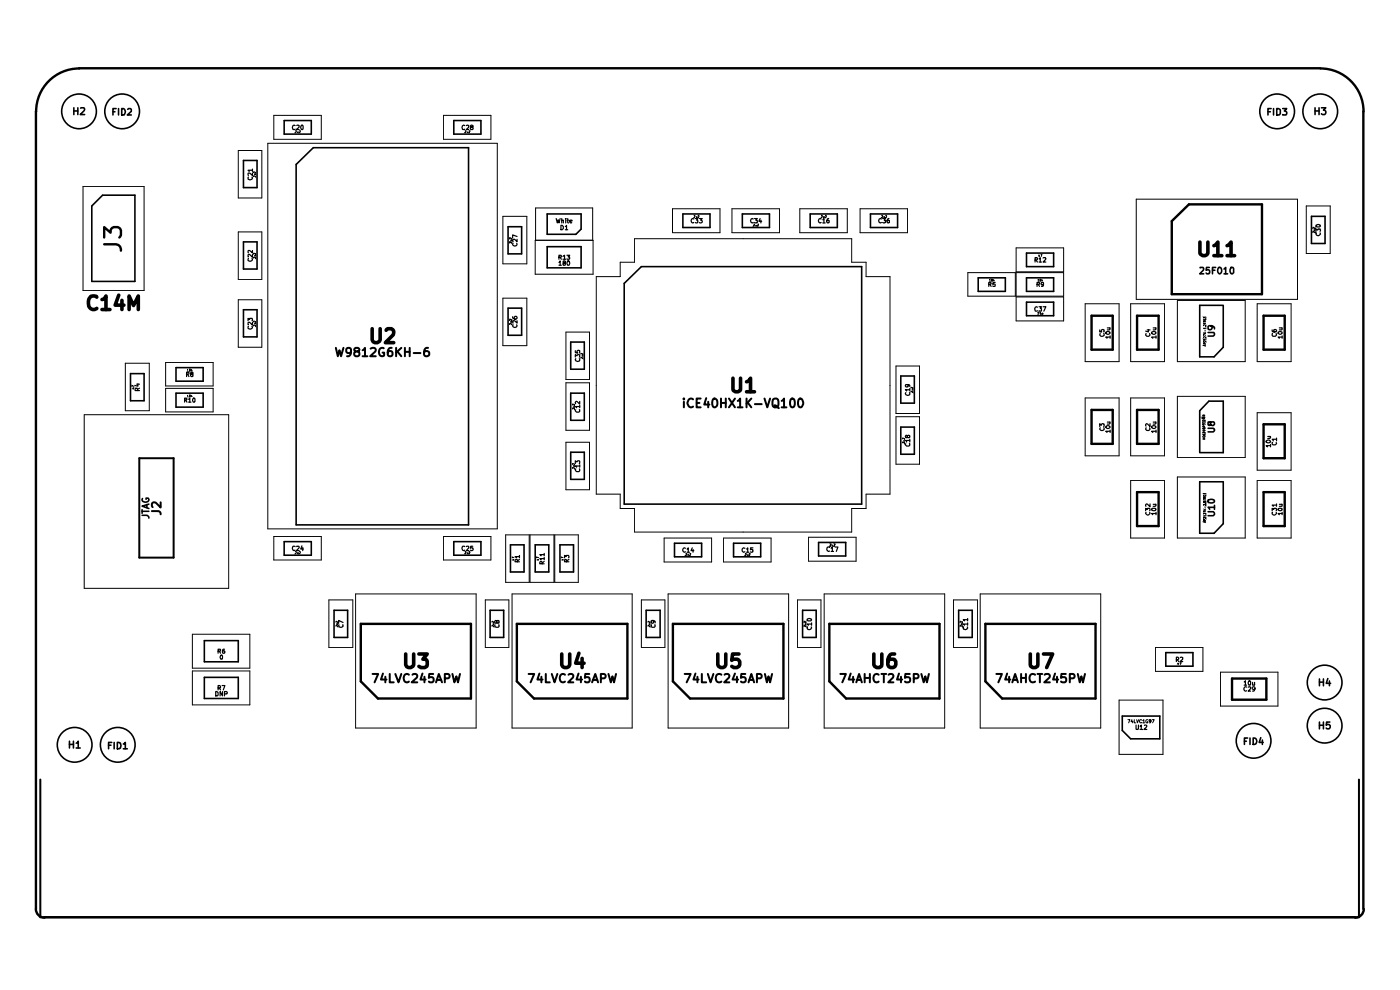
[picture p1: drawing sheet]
<svg xmlns="http://www.w3.org/2000/svg" width="297mm" height="210mm" viewBox="0 0 297 210" stroke-linecap="round" stroke-linejoin="round" font-family="sans-serif">
<g fill="none" stroke="#000" stroke-width=".51">
<path d="M16.8 14.5h263.3M16.8 14.5a9.1 9.1 0 0 0-9.1 9.2M280.1 14.5a9.1 9.1 0 0 1 9.2 9.2M7.6 23.6v169.2M289.2 23.6v169.2M22.1 51.8h2.5a1.14 1.14 0 0 1 1.1 1.4M22.1 50.4v-2.2l1.4 1.2a.97 .97 0 0 1 .6-1.2h.9l.5 .3 .2 .4v1l-.4 .5M248.6 46.9l3.6-3.5h15.5v19h-19.1zM231.6 67h4.5v7.2h-4.5zM241.2 67h4.6v7.2h-4.6zM268.1 67h4.4v7.2h-4.4zM231.6 87h4.5v7.2h-4.5z"/>
<path d="M241.2 87h4.6v7.2h-4.6zM268.1 90h4.4v7.2h-4.4zM241.2 104.4h4.6v7.2h-4.6zM268.1 104.4h4.4v7.2h-4.4zM76.5 132.3h23.4v15.9h-19.7l-3.7-3.7zM109.6 132.3h23.5v15.9h-19.8l-3.7-3.7zM142.7 132.3h23.5v15.9h-19.8l-3.7-3.7zM175.9 132.3h23.4v15.9h-19.8l-3.6-3.7zM209 132.3h23.4v15.9h-19.8l-3.6-3.7zM261.4 143.9h7.2v4.5h-7.2zM7.6 192.8a1.83 1.83 0 0 0 1.8 1.9M9.4 194.6h278"/>
<path d="M289.3 192.8a1.83 1.83 0 0 1-1.8 1.9"/>
</g>
<g fill="none" stroke="#000" stroke-width=".21">
<path d="M17.6 39.5h13v22.1h-13zM50.5 31.9h5v10.1h-5zM53.9 36.9h.3M54.1 36.9l.1 .1h-.3M54.2 37.3v.3l-.2-.3-.3 .1 .1 .2M54.2 36.5v.2l-.2-.2h-.3l.1 .2M56.8 30.4h48.7v81.8h-48.7zM58.1 24.5h10.1v5.1h-10.1zM62.6 27.7h.3l-.3 .5h.3M63.1 27.9v.3h.2v-.3M63.5 27.7h.2l-.2 .5h.2M94.1 24.5h10v5.1h-10z"/>
<path d="M98.6 27.7h.3l-.3 .5h.3M99.1 27.9v.3h.2v-.3M99.4 27.7h.3l-.3 .5h.3M50.5 49.2h5v10.1h-5zM53.9 54.1h.3M54.1 54.1l.1 .2h-.3M54.2 54.6v.2l-.2-.2-.3 .1 .1 .1M54.2 53.7v.3l-.2-.3-.3 .1 .1 .2M106.7 45.9h5.1v10.1h-5.1zM108.2 50.9h.4M108.5 50.9l.1 .2h-.4M108.6 51.3v.3l-.4-.3v.3"/>
<path d="M108.6 50.4v.4l-.4-.4-.1 .1 .1 .2M113.5 51h12.3v7.2h-12.3zM113.6 51v-6.9h12.1v6.9M126.5 58.7h5.1v-3.1h3v-5h46.1v5h3v3.1h5.1v46.1h-5.1v3.1h-3v5h-46.1v-5h-3v-3.1h-5.1zM142.7 44.3h10v5.1h-10zM147.2 45.8h.2l-.2 .4h.2M147.7 45.8v.4l.2-.1M147.9 45.8v.4M148 45.8h.3l-.3 .4h.3M155.3 44.3h10.1v5.1h-10.1zM159.8 47.5h.3l-.3 .5h.3M160.3 47.7v.3h.2v-.3"/>
<path d="M160.7 47.5h.2l-.2 .5h.2M169.7 44.3h10v5.1h-10zM174.2 45.8h.3l-.3 .4h.3M174.7 45.8v.4l.2-.1M174.9 45.8v.4M175.1 45.8h.2l-.2 .4h.2M182.5 44.3h10v5.1h-10zM187 45.8h.2l-.2 .4h.2M187.5 45.8v.4l.2-.1M187.7 45.8v.4M187.8 45.8h.3l-.3 .4h.3M205.3 57.8h10.1v5h-10.1z"/>
<path d="M209.8 59.3l.2-.1v.4M209.8 59.6h.4M210.4 59.2l.2 .2-.1 .2h-.1zM210.8 59.2v.4M210.9 59.5v.1M210.9 59.4l-.1 .2M215.6 52.6h10v5.1h-10zM215.6 57.8h10v5h-10zM220.2 59.3l.1-.1v.4M220.2 59.6h.2M220.4 54l-.1 .3h.3M220.5 54.1v.4"/>
<path d="M220.6 59.2l.3 .1-.1 .3h-.2zM220.8 54h.2l-.1 .5M221 59.2v.4M221.1 59.5l.1 .1M221.2 59.4l-.2 .2M241 42.3h34.3v21.2h-34.3zM277.1 43.7h5.1v10.1h-5.1zM278.7 48.7h.3M278.9 48.7v.2h-.2M279 49.1v.3l-.3-.3-.2 .1 .1 .1M279 48.2v.4l-.3-.4-.2 .1 .1 .2M26.6 77h5.1v10.1h-5.1z"/>
<path d="M35.1 76.9h10.1v5h-10.1zM39.8 78.4v-.1v.5M39.8 78.8h.2M40.2 78.3a.22 .22 0 0 1 .2 .2 .22 .22 0 0 1-.2 .2zM40.6 78.3v.5M40.7 78.5l.1 .3M40.8 78.4l-.2 .2M50.5 63.6h5v10.1h-5zM53.9 68.5h.3M54.1 68.5l.1 .2h-.3M54.2 69v.2l-.2-.2h-.3l.1 .2M54.2 68.1v.3l-.2-.3-.3 .1 .1 .2"/>
<path d="M106.7 63.2h5.1v10.1h-5.1zM108.2 68.2h.4M108.5 68.2l.1 .2h-.4M108.6 68.6v.3l-.3-.3-.2 .1 .1 .2M108.6 67.7v.3l-.4-.3v.3M120.1 70.4h5v10.1h-5zM123.4 75.4h.3v.2h-.3M123.7 75.8v.3l-.3-.3h-.2v.3M123.7 75v.2l-.3-.2h-.2v.2M190.1 77.6h5v10.1h-5zM215.6 63h10v5.1h-10zM220.1 66.3h.2v.4"/>
<path d="M220.1 66.7h.2M220.8 66.3h-.2v.1l.3 .2-.3 .1M221 66.7l.3-.1-.1-.2h-.2v.4M230.2 64.4h7.2v12.3h-7.2zM239.9 64.4h7.2v12.3h-7.2zM249.8 63.8h14.4v12.9h-14.4zM255.3 70.7h.5M255.3 70.5l.4 .2M255.3 68.5v.2M255.3 68.6h.5M255.4 67.6v.3l.4-.1v-.2l-.1 .1M255.6 72.9v-.2h-.2l-.1 .2h.5"/>
<path d="M255.6 68.3v-.3h-.2l-.1 .3h.5M255.7 70v.3M255.7 73.2v.2M255.7 69.3h.1M255.8 73.1l-.5 .2 .5 .2M255.8 72.3v.2l-.2-.2h-.3l.1 .2M255.8 71.9h-.5l.2 .2M255.8 71.4v.3l-.2-.3-.3 .1 .1 .2M255.8 71.2l-.5-.3v.3M255.8 69.6h-.5l.2 .2M255.8 68.9v.2l-.2-.2-.3 .1 .1 .1M255.8 67.3h-.5l.2 .1"/>
<path d="M255.8 67.2v.2M255.8 69.5v.3M255.8 71.8v.3M255.8 70.5l-.2 .2M255.8 68l-.2 .2M266.7 64.4h7.2v12.3h-7.2zM17.9 88h30.6v36.8h-30.6zM28.2 82.3h.3M28.3 82.3v.2l-.3-.1M28.5 82l-.5-.3v.4M35.1 82.4h10.1v5h-10.1zM39.8 83.9v-.1v.4"/>
<path d="M39.8 84.2h.2M40.2 83.8l.2 .1-.1 .3h-.1zM40.6 83.8v.4M40.7 84l.1 .2M40.8 83.9l-.2 .2M120.1 81.2h5v10.1h-5zM120.1 93.8h5v10.1h-5zM121.5 86.2h.4v.2h-.4M121.5 98.8h.4l-.1 .2h-.3M121.9 86.6v.2l-.3-.2h-.1v.2M121.9 85.7v.3l-.3-.3h-.1v.3M121.9 99.2v.2l-.3-.2h-.1v.2"/>
<path d="M121.9 98.3v.3l-.3-.3h-.1v.3M190.1 88.4h5v10.1h-5zM191.6 93.4h.3v.2h-.3M191.9 93.8v.3l-.3-.3h-.1v.2M191.9 92.9v.3l-.3-.3h-.1v.3M193.4 82.6h.3v.2h-.3M193.7 83v.3l-.3-.3h-.1v.3M193.7 82.2v.2l-.3-.2h-.1v.2M230.2 84.4h7.2v12.3h-7.2zM239.9 84.4h7.2v12.3h-7.2zM249.8 84.1h14.4v12.9h-14.4zM255.1 92.1l.2 .2h.3l.1-.1-.3-.1v.2"/>
<path d="M255.1 91.3l.2-.2 .4 .2-.2 .2zM255.1 90.8l.1 .2h.4l.1-.2-.3-.1v.3M255.1 90.1v-.2l.2 .1 .3-.1v.2M255.1 89.7v-.2h.5v.2M255.1 92.9l.6 .4M255.2 92.5v.3h.4v-.3M255.4 90.6v-.3h-.2l-.1 .3h.6M255.4 88.3v-.3h-.2l-.1 .3h.6M255.7 91.7v.2l-.3-.2h-.3l.1 .2M255.7 89v.3l-.3-.3-.3 .1 .1 .2M255.7 88.5h-.6l.4 .1-.4 .2h.6M255.7 92.9l-.6 .4"/>
<path d="M255.7 88l-.3 .2M266.7 87.5h7.2v12.2h-7.2zM58.1 113.8h10.1v5h-10.1zM62.6 117.1h.3l-.3 .4h.3M63.1 117.1v.4l.2-.1M63.3 117.1v.4M63.5 117.1h.2l-.2 .4h.2M94.1 113.8h10v5h-10zM98.6 117.1h.3l-.3 .4h.3M99.1 117.1v.4l.2-.1M99.3 117.1v.4M99.4 117.1h.3l-.3 .4h.3"/>
<path d="M107.3 113.5h5v10h-5zM108.8 118.7h.3M108.9 118.6v.2l-.3-.1M109.1 118.3l-.4-.1v.2M112.4 113.5h5.1v10h-5.1zM114 118.7h.3M114.2 118.6v.2l-.4-.1M114.3 118.3l-.5-.1v.2M117.7 113.5h5v10h-5zM119.3 118.7h.2M119.4 118.6v.2l-.3-.1M119.5 118.3l-.4-.1v.2"/>
<path d="M140.9 114.1h10.1v5.1h-10.1zM145.4 117.4h.3l-.3 .4h.3M145.9 117.5v.3h.2v-.3M146.3 117.4h.2l-.2 .4h.2M153.5 114.1h10.1v5.1h-10.1zM158 117.4h.3l-.3 .4h.3M158.5 117.5v.3h.2v-.3M158.9 117.4h.2l-.2 .4h.2M171.5 114h10.1v5h-10.1zM176.1 115.4h.1l.1 .1-.3 .4h.3M176.5 115.5v.3h.2M176.7 115.5v.4"/>
<path d="M176.9 115.4h.2l.1 .1-.4 .4h.4M239.9 101.9h7.2v12.2h-7.2zM249.8 101.2h14.4v12.9h-14.4zM255.3 106.3v.3h.3v-.3h.2l-.1 .3M255.3 105.9v.2M255.3 108.2h.5M255.3 107.9l.4 .3M255.3 106h.5M255.4 105v.3h.3l.1-.3-.1 .1M255.6 110.4v-.2l-.2-.1-.1 .3h.5M255.6 105.8v-.3h-.2l-.1 .3h.5M255.7 107.4v.3"/>
<path d="M255.7 110.6v.2M255.7 106.7h.1M255.8 110.5l-.5 .2 .5 .2M255.8 109.7v.3l-.3-.3-.2 .1 .1 .1M255.8 109.4h-.5l.2 .1M255.8 108.8v.3l-.2-.3-.3 .1 .1 .2M255.8 108.6l-.5-.2v.3M255.8 107v.2l-.2-.2-.3 .1 .1 .1M255.8 104.7h-.5l.2 .2M255.8 104.6v.3M255.8 109.3v.2M255.8 107.9l-.2 .3"/>
<path d="M255.8 105.5l-.2 .1M266.7 101.9h7.2v12.2h-7.2zM40.8 134.5h12.2v7.2h-12.2zM69.8 127.3h5v10h-5zM71.3 132.3h.4M71.6 132.3l.1 .2h-.4M71.7 132.6v.4l-.4-.4-.1 .3M71.7 131.8v.3l-.4-.3-.1 .2M75.4 126h25.6v28.4h-25.6zM103 127.3h5v10h-5zM104.5 132.3h.3v.2h-.3M104.8 132.6v.4l-.4-.4v.3"/>
<path d="M104.8 131.8v.3l-.4-.3v.2M108.6 126h25.5v28.4h-25.5zM136.1 127.3h5v10h-5zM137.6 132.3h.3v.2h-.3M137.9 132.6v.4l-.4-.4v.3M137.9 131.8v.3l-.4-.3v.2M141.7 126h25.6v28.4h-25.6zM169.2 127.3h5v10h-5zM170.7 132.3h.3v.2h-.3M171 132.6v.4l-.3-.4-.1 .1v.2M171 131.8v.3l-.3-.3-.1 .1v.1M174.8 126h25.6v28.4h-25.6z"/>
<path d="M202.3 127.3h5.1v10h-5.1zM203.8 132.3h.4M204.1 132.3v.2h-.3M204.2 132.6v.4l-.4-.4-.1 .1 .1 .2M204.2 131.8v.3l-.4-.3-.1 .1 .1 .1M207.9 126h25.6v28.4h-25.6zM245.1 137.3h10.1v5.1h-10.1zM40.8 142.3h12.2v7.2h-12.2zM237.4 148.5h9.3v11.5h-9.3zM239.3 152.7h.4l-.3 .6M240.1 152.7l-.2 .4h.5M240.3 152.9v.4"/>
<path d="M240.6 152.7v.6h.4M241.1 152.7l.2 .6 .3-.6M242.1 152.7h-.2l-.2 .2 .2 .4 .2-.1M242.4 152.8l.3-.1v.6M242.4 153.3h.4M243.5 152.7l-.4 .1v.4l.1 .1h.3l-.1-.2M244.2 152.9l-.1 .2h-.3v-.4h.4l-.1 .5-.3 .1M244.4 152.7h.5l-.4 .6M250 140.6l-.2 .2h.3M250.1 140.8v.2M250.2 140.6h.4l-.2 .4M258.9 142.6h12.2v7.2h-12.2z"/>
</g>
<g fill="none" stroke="#000" stroke-width=".34">
<path d="M15.7 23.5h.8M15.7 22.9v1.4M16.5 22.9v1.4M17.1 22.9h.7l.2 .3-1 1.1h1M24 23.7h.4M24.6 23h-.6v1.4M25.1 23v1.4M25.8 23a.76 .76 0 0 1 .8 .5 .76 .76 0 0 1-.3 .9h-.5zM27.1 23.2l.2-.2 .5 .1 .1 .5-.9 .8h.9M51.6 34h2.9v5.8h-2.9zM60.3 25.6h5.7v2.8h-5.7zM62.8 34.9l3.7-3.6h32.9v80h-36.6z"/>
<path d="M96.3 25.6h5.7v2.8h-5.7zM269 23.7h.5M269.7 23h-.7v1.4M270.2 23v1.4M270.9 23h.3l.4 .4v.6l-.2 .4h-.5zM272.1 23h.9l-.5 .5h.2l.3 .3-.1 .5h-.8M279 22.9v1.4M279 23.5h.8M279.8 22.9v1.4M280.3 22.9h1l-.5 .5h.2l.3 .2-.1 .5-.2 .2-.7-.2M19.5 43.7l2.3-2.3h6.8v18.3h-9.1zM51.6 51.3h2.9v5.8h-2.9z"/>
<path d="M107.8 48.1h2.9v5.7h-2.9zM116.1 45.4h7.2v3.2l-1.1 1.1h-6.1zM116.1 52.3h7.2v4.5h-7.2zM144.9 45.4h5.7v2.9h-5.7zM157.5 45.4h5.7v2.9h-5.7zM171.9 45.4h5.7v2.9h-5.7zM184.7 45.4h5.7v2.9h-5.7zM207.5 58.9h5.8v2.9h-5.8zM217.8 53.7h5.7v2.9h-5.7zM217.8 58.9h5.7v2.9h-5.7zM254.6 56.8l.6-.1 .2 .4-.9 1h.9M256.5 56.7h-.6v.6h.6v.7l-.5 .1-.1-.2"/>
<path d="M257.2 57.3h.5M257.9 56.7h-.7v1.4M258.6 56.7a.68 .68 0 0 1 .6 .7 .68 .68 0 0 1-.5 .7 .91 .91 0 0 1-.1-1.4zM259.7 57.1l.3-.4v1.4M259.7 58.1h.7M261.1 56.7h.4l.2 .3v.8l-.2 .3a.78 .78 0 0 1-.6-.6 .78 .78 0 0 1 .2-.8zM278.2 45.9h2.9v5.7h-2.9zM27.7 79.2h2.9v5.8h-2.9zM37.3 78h5.8v2.9h-5.8zM51.6 65.7h2.9v5.8h-2.9zM107.8 65.4h2.9v5.7h-2.9zM121.1 72.6h2.9v5.7h-2.9z"/>
<path d="M132.4 60.1l3.7-3.5h46.7v50.3h-50.4zM191.1 79.8h2.9v5.7h-2.9zM217.8 64.1h5.7v2.9h-5.7zM256.3 70.5h1.2l.1 .3v.2l-.2 .3h-1.1M256.8 69.1a.45 .45 0 0 1 .2 .7 .45 .45 0 0 1-.7 0l.1-.6a.93 .93 0 0 1 1.2 .3v.3M259.5 64.8h-5v10.9h3.1l1.9-2v-8.8M37.3 83.4h5.8v3h-5.8zM121.1 95.9h2.9v5.8h-2.9zM121.1 83.4h2.9v5.8h-2.9zM191.1 90.6h2.9v5.8h-2.9zM254.5 95.9v-8.8l2-2h3v10.9h-5M256.3 90.8h1.1l.2 .3v.3l-.2 .2h-1.1"/>
<path d="M256.8 89.7l.2-.2h.5l.1 .2v.3l-.2 .3h-.3l-.3-.3-.1-.5h-.3l-.1 .6 .2 .2 .3-.3M30.1 109.3h1.1l.3 .3 .1 .3M30.1 108.1v.8M30.1 108.5h1.5M30.2 105.8a.65 .65 0 0 0 .7 .7 .65 .65 0 0 0 .6-.7l-.5-.1v.2M31.2 107v.7M31.6 106.9l-1.5 .5 1.5 .5M60.3 114.9h5.7v2.9h-5.7zM96.3 114.9h5.7v2.9h-5.7zM108.3 115.6h2.9v5.7h-2.9zM113.5 115.6h2.9v5.7h-2.9zM118.8 115.6h2.9v5.7h-2.9z"/>
<path d="M143.1 115.2h5.7v2.9h-5.7zM155.6 115.2h5.8v2.9h-5.8zM173.7 115.1h5.7v2.8h-5.7zM256.3 108.5h1.1l.2 .4v.2l-.2 .3h-1.1M256.3 106.1a.89 .89 0 0 1 1.3 .2 .97 .97 0 0 1-1.3 .2zM257.6 107.6h-1.3l.3 .4M257.6 107.2v.8M259.5 102.2h-5v10.9h3.1l1.9-2v-8.8M43.4 135.9h7.1v4.5h-7.1zM70.9 129.5h2.8v5.7h-2.8zM104 129.5h2.9v5.7h-2.9zM137.1 129.5h2.9v5.7h-2.9z"/>
<path d="M170.3 129.5h2.8v5.7h-2.8zM203.4 129.5h2.8v5.7h-2.8zM247.3 138.4h5.8v2.9h-5.8zM14.7 157.2v1.5M14.7 157.9h.9M15.6 157.2v1.5M16.2 157.7l.4-.5v1.5M16.2 158.7h.8M23 158.1h.5M23.7 157.5h-.7v1.3M24.2 157.5v1.3M24.9 157.5l.7 .2v1l-.4 .1h-.3z"/>
<path d="M26.2 157.8l.4-.3v1.3M26.2 158.8h.8M43.4 143.7h7.1v4.5h-7.1zM238.1 151.9h7.9v4.8h-6.1l-1.8-1.8zM264 157.2h.4M264.7 156.6h-.7v1.3M265.2 156.6v1.3M265.9 156.6a.68 .68 0 0 1 .7 .6 .68 .68 0 0 1-.7 .7zM267.5 156.5l-.4 1h.9M267.8 157v.9M279.9 144v1.5M279.9 153.2v1.4"/>
<path d="M279.9 153.8h.9M279.9 144.7h.9M280.8 144v1.5M280.8 153.2v1.4M281.7 143.9l-.4 1.1h1M282 144.4v1.1M282.1 153.2h-.7l-.1 .6 .2-.1h.4l.3 .2-.1 .5-.2 .2h-.4l-.2-.2"/>
<circle cx="16.8" cy="23.6" r="3.7"/>
<circle cx="25.9" cy="23.6" r="3.7"/>
<circle cx="270.9" cy="23.6" r="3.7"/>
<circle cx="280.1" cy="23.6" r="3.7"/>
<circle cx="15.8" cy="158" r="3.7"/>
<circle cx="25" cy="158" r="3.7"/>
<circle cx="265.9" cy="157.1" r="3.7"/>
<circle cx="281" cy="153.9" r="3.7"/>
<circle cx="281" cy="144.8" r="3.7"/>
</g>
<g fill="none" stroke="#000" stroke-width=".76">
<path d="M254.6 51.4v2.3a.93 .93 0 0 0 .8 .6 .93 .93 0 0 0 .8-.6v-2.3M257.5 52.1l.3-.1 .6-.6v2.8M257.5 54.2h1.7M260.3 52.1l.3-.1 .6-.6v2.8M260.3 54.2h1.6M20.5 63a1.08 1.08 0 0 0-1.2-.1 1.08 1.08 0 0 0-.5 1.1 1.18 1.18 0 0 0 .3 1.4 1.18 1.18 0 0 0 1.4 0M21.6 63.5h.4l.5-.7v2.9M21.6 65.7h1.7M25.2 62.6l-.8 2.1h1.9M25.9 63.7v2M27.4 65.7v-2.9l.9 2 1-2v2.9M79 69.7v2.4l.1 .3a.9 .9 0 0 0 1.5-.3v-2.4"/>
<path d="M81.9 70.1l.4-.4h.7a.86 .86 0 0 1 .4 1.3l-1.7 1.7h1.8M155.5 80.2v2.4l.1 .2 .4 .3h.6l.4-.3 .1-2.6M158.4 81l.6-.4 .2-.4v2.9M158.4 83.1h1.7M86.1 138.7v2.3l.1 .4a.9 .9 0 0 0 1.6-.4v-2.3M88.9 138.7h1.7l-.9 1.1 .7 .1a1.24 1.24 0 0 1 .2 1.5l-.5 .2h-.8l-.4-.2M119.2 138.7v2.3l.1 .4a.9 .9 0 0 0 1.6-.4v-2.3M122.8 138.6l-.7 2.1h1.8M123.5 139.7v1.9M152.3 138.7v2.3a.88 .88 0 0 0 .8 .6 .88 .88 0 0 0 .9-.6v-2.3M156.8 138.7h-1.4l-.2 1.4a1.16 1.16 0 0 1 1.4-.2l.3 .4v.7l-.1 .4-.5 .2h-.6l-.5-.2M185.4 138.7v2.3a1.03 1.03 0 0 0 1.2 .6l.4-.2 .1-.4v-2.3"/>
<path d="M189.8 138.7h-.6a1.92 1.92 0 0 0-.7 2.7 .9 .9 0 0 0 1.5-.4v-.7l-.1-.2a.93 .93 0 0 0-1.6 .2M218.6 138.7v2.3l.1 .4 .4 .2h.6l.4-.2 .1-2.7M221.4 138.7h1.9l-1.3 2.9"/>
</g>
<g fill="none" stroke="#000" stroke-width=".25">
<path d="M52.7 37.6l-.1 .4a.48 .48 0 0 0 .6 .1 .48 .48 0 0 0 .3-.5M53.6 36.7v.5l-.6-.5-.4 .1 .1 .4M53.6 36.1h-1l.3 .3M53.6 35.9v.5M62.6 26.6a.39 .39 0 0 0-.4 0 .39 .39 0 0 0-.2 .5l.2 .4 .4-.1M63 26.6h.5v.4l-.6 .5h.6M63.9 26.6l.2-.1 .2 .2-.1 .8-.3-.1zM98.6 26.6a.39 .39 0 0 0-.4 0 .39 .39 0 0 0-.2 .5l.2 .4 .4-.1M98.9 26.6h.5v.4l-.5 .5h.5M100 27l-.2-.2 .2-.3 .4 .2-.6 .4 .1 .4h.4l.1-.4-.3-.1M52.7 54.8l-.1 .4a.48 .48 0 0 0 .6 .2 .48 .48 0 0 0 .3-.6M53.6 54v.6l-.6-.6-.4 .1 .1 .4"/>
<path d="M53.6 53.1v.5l-.6-.5-.4 .1 .1 .4M108.8 51.6a.42 .42 0 0 0 .4 .6 .42 .42 0 0 0 .4-.6M109.7 50.8v.5l-.5-.5h-.4v.5M109.7 50.2l-.9-.4v.6M118 46.4l.2 .9 .2-.7 .2 .7 .2-.9M118.6 54.6h.4l.1-.4-.5-.1v.9M118.6 55.7l.2-.4v1M118.6 56.3h.5M118.8 54.6l.3 .4M119 47.8h.3l.2 .3v.4l-.2 .2h-.3zM119.2 46.8l.3-.1v.6M119.2 46.4v.9"/>
<path d="M119.4 54.4l.4-.3v.9M119.4 55h.6M119.6 55.8l-.2-.2 .1-.2h.4v.3l-.5 .2 .1 .4 .4-.1v-.4h-.1M119.9 48.1l.3-.3v.9M119.9 48.7h.5M120 46.4h.1M120 46.7v.6M120.3 54.1h.6l-.4 .4h.3v.5l-.5-.1M120.3 46.7h.3M120.4 55.4a.4 .4 0 0 1 .5 .2 .4 .4 0 0 1-.1 .5l-.1 .2-.3-.1zM120.4 46.4v.8l.2 .1M120.9 46.9h.5l-.1-.2-.4 .1v.3l.1 .2 .3-.1"/>
<path d="M147.2 46.4a.42 .42 0 0 0-.6 .4 .42 .42 0 0 0 .6 .4M147.5 46.4h.5l-.2 .3 .2 .1v.4h-.5M148.4 46.4h.6l-.4 .3 .4 .2v.2l-.3 .2-.3-.1M159.8 46.4a.42 .42 0 0 0-.6 .4 .42 .42 0 0 0 .6 .4M160.1 46.4h.6l-.4 .3 .4 .1v.4h-.6M161.2 46.4l-.2 .5h.6M161.4 46.7v.6M174.2 46.4a.42 .42 0 0 0-.6 .4 .42 .42 0 0 0 .6 .4M174.5 46.6l.3-.2v.9M174.5 47.3h.6M175.8 46.4h-.2l-.2 .7 .2 .2 .3-.1v-.4l-.3-.1-.2 .2M187 46.4a.42 .42 0 0 0-.6 .4 .42 .42 0 0 0 .6 .4"/>
<path d="M187.2 46.4h.6l-.2 .3 .2 .1v.4h-.6M188.6 46.4h-.3l-.1 .7 .1 .2 .4-.1v-.4l-.4-.1-.1 .2M211.1 59.9h-.4l-.1 .4 .4-.1 .1 .5h-.5M219.6 55.2h.3l.2-.2-.1-.3h-.4v.9M219.8 55.2l.3 .4M220.4 54.9l.3-.2v.9M220.4 55.6h.5M221.3 54.7h.5l.1 .1-.6 .8h.6M279.2 49.1v-.5l.3 .2 .1-.2h.4v.5M279.2 47.8a.54 .54 0 0 1 .9 .2l-.1 .1h-.6h-.2zM279.3 49.4l-.1 .3a.46 .46 0 0 0 .7 .2l.2-.2-.1-.3M39.6 79.4h.4l.1-.4h-.5v.9"/>
<path d="M39.8 79.4l.3 .5M40.6 79.3l-.2-.2 .1-.1h.4v.2l-.5 .3 .2 .4 .3-.1v-.4l-.1-.1M52.6 68v-.5l.4 .3v-.3h.5v.5M52.7 69.2l-.1 .4a.48 .48 0 0 0 .6 .2 .48 .48 0 0 0 .3-.6M53.6 68.4v.6l-.6-.6-.4 .1 .1 .4M108.8 67.2v.3l.7 .2 .2-.2-.2-.4-.4 .2 .2 .4M108.8 68.9a.42 .42 0 0 0 .4 .6 .42 .42 0 0 0 .4-.6M109.7 68v.5l-.5-.5h-.4v.5M122 75.7v-.5l.4 .3 .2-.3h.3v.5M122 74.4v.4l.6 .1-.2-.2 .1-.3h.5l-.1 .5M122.1 76.1a.47 .47 0 0 0 .3 .6 .47 .47 0 0 0 .6-.2l-.1-.4M209.8 60.3h.4v-.4h-.4v.9"/>
<path d="M209.9 60.3l.4 .5M220 60.3h.4l.1-.3-.5-.1v.9M220.1 65.2a.46 .46 0 0 0-.6 .1 .46 .46 0 0 0 .1 .6h.5M220.3 60.3l.2 .5M220.4 65.1h.5l-.2 .3 .2 .1v.4h-.5M221.3 65.1h.6l-.5 .9M221.4 60.2l-.1 .2h-.4v-.5l.5 .1v.6l-.5 .2M233.3 70v.4h.4l-.1-.3 .5-.2 .1 .1-.1 .4M233.4 70.7l-.1 .4 .3 .2 .6-.1-.1-.5M234.7 70.4a.53 .53 0 0 1 .8 .3 .5 .5 0 0 1-.5 .2 .5 .5 0 0 1-.4-.3zM234.9 69.6h.6M235.4 69.6l.1 .2-.2 .2h-.4"/>
<path d="M235.5 71.5h-.9l.2 .3M235.5 71.2v.6M243.1 70.7l-.1 .4 .3 .2h.4l.3-.2-.1-.4M243.4 70h.6M243.6 69.9v.5l-.6-.2M244.3 70.5a.54 .54 0 0 1 .9 .2 .49 .49 0 0 1-.5 .2 .49 .49 0 0 1-.4-.4zM244.6 69.6h.6M245.2 69.6v.2l-.1 .2h-.5M245.2 71.5h-.9l.3 .3M245.2 71.2v.6M269.9 70l.1 .4h.7l.1-.3-.2-.2-.4 .1v.3l.2 .1M270 70.7l-.1 .5 .1 .1h.6l.2-.2-.1-.4"/>
<path d="M271.2 70.4a.39 .39 0 0 1 .5-.1 .39 .39 0 0 1 .2 .4 .38 .38 0 0 1-.5 .2 .38 .38 0 0 1-.2-.5zM271.4 69.6h.6M271.9 69.6v.4h-.5M272 71.5h-.9l.3 .3M272 71.2v.6M29 81.5h.6M29.2 82.8l-.1-.5-.4 .1v.4h.9M29.3 81.4v.5l-.7-.2M29.6 82.3l-.4 .3M39.2 84.9h.4v-.4h-.4v.8M39.3 84.9l.4 .4M40 84.7l.3-.2v.8"/>
<path d="M40 85.3h.5M40.9 84.5h.4l.1 .1-.1 .6a.39 .39 0 0 1-.5-.2 .39 .39 0 0 1 .1-.5zM122 98.3v-.6l.4 .3 .2-.3h.3v.6M122.1 86.9l-.1 .3 .3 .2h.5l.2-.1-.1-.4M122.1 99.4l-.1 .3 .3 .3h.5l.2-.1-.1-.5M123 86.2h-1l.3 .3M123 85.1v.6l-.7-.6-.3 .2 .1 .3M123 98.9h-1l.3 .2M123 86v.5M123 98.6v.5M192.2 83.3a.47 .47 0 0 0 .2 .6 .47 .47 0 0 0 .6-.2l-.1-.4M192.2 94.1l-.1 .3 .2 .2h.5l.2-.2-.1-.3"/>
<path d="M192.5 81.6l.2 .1v.3l-.5 .1-.1-.2 .1-.3h.6l.2 .4M192.5 92.5l.2-.2 .3 .1-.1 .4h-.3l-.3-.5-.2 .2 .1 .3h.2l.1-.1M193 82.7h-.9l.2 .2M193 93.4h-.9l.2 .4M193 82.4v.5M193 93.2v.6M233.3 90.5v-.6l.3 .3 .2-.3 .4 .1-.1 .5M233.4 90.7l-.1 .4 .3 .2 .6-.2-.1-.4M234.7 90.4a.53 .53 0 0 1 .8 .2 .5 .5 0 0 1-.5 .3 .5 .5 0 0 1-.4-.3zM234.9 89.5h.6M235.4 89.5l.1 .3-.2 .2h-.4M235.5 91.5h-.9l.2 .2"/>
<path d="M235.5 91.2v.5M243.1 90.7l-.1 .4 .3 .2h.4l.3-.2-.1-.4M244 89.9v.6l-.7-.6-.3 .1 .1 .4M244.3 90.5a.54 .54 0 0 1 .9 .1 .49 .49 0 0 1-.5 .3 .49 .49 0 0 1-.4-.4zM244.6 89.5h.6M245.2 89.5v.3l-.1 .2h-.5M245.2 91.5h-.9l.3 .2M245.2 91.2v.5M268.6 93.5l.2-.1a.48 .48 0 0 1 .7 .3 .49 .49 0 0 1-.5 .3 .49 .49 0 0 1-.4-.5zM268.9 92.6h.6M269.5 92.6v.2l-.1 .2h-.5M269.5 94.5h-.9l.3 .3"/>
<path d="M269.5 94.3v.5M270 93.9l-.1 .3 .1 .2h.6l.2-.3-.1-.2M270.8 93.2h-.9l.2 .3M270.8 92.9v.6M62.6 116l-.4-.1a.48 .48 0 0 0-.1 .6 .48 .48 0 0 0 .5 .2M63 116l.4-.1 .1 .3-.6 .6h.6M64.1 115.8l-.3 .7h.6M64.2 116.1v.7M98.6 116l-.4-.1a.48 .48 0 0 0-.2 .6 .48 .48 0 0 0 .6 .2M98.9 116h.5v.2l-.5 .6h.5M100.3 115.9h-.4l-.1 .4 .5-.1 .1 .4-.3 .2-.3-.1M109.8 119.2v-.5h-.4l-.1 .1v.4h.9"/>
<path d="M110.2 118.1h-.9l.3 .2M110.2 118.7l-.4 .3M110.2 117.8v.5M115 119.6v-.3l-.3-.2-.2 .2v.3h.9M115.4 118.5h-.9l.3 .2M115.4 117.6h-.9l.3 .3M115.4 119.1l-.4 .3M115.4 117.4v.5M115.4 118.2v.5M119.8 118.3v-.5l.3 .3 .1-.3h.4v.5M120.2 119.2v-.5h-.4v.5h.9M120.7 118.7l-.5 .3"/>
<path d="M145.4 116.3a.42 .42 0 0 0-.6 .4 .42 .42 0 0 0 .6 .4M145.8 116.5l.2-.3v.9M145.8 117.1h.5M146.9 116.2l-.3 .6h.6M147 116.5v.6M158 116.3l-.3-.1-.3 .3v.4l.3 .2h.3M158.4 116.5l.2-.3v.9M158.4 117.1h.5M159.7 116.2h-.5v.4h.5v.5h-.5M176 116.1l-.4-.1a.5 .5 0 0 0-.2 .6 .5 .5 0 0 0 .4 .4l.2-.1M176.3 116.3l.3-.3v1M176.3 117h.5"/>
<path d="M177.2 116h.6l-.4 1M243 108.3v-.5l.4 .3 .1-.3h.4v.5M243.1 108.7l-.1 .2 .5 .4 .5-.4-.1-.2M244 106.9v.6l-.7-.6-.3 .2 .1 .3M244.3 107.9l.8-.1 .1 .2a.47 .47 0 0 1-.5 .3 .47 .47 0 0 1-.4-.4zM244.6 107h.6M245.2 107v.2l-.1 .2h-.5M245.2 108.9h-.9l.3 .3M245.2 108.7v.5M269.9 108.3v-.5l.3 .3 .1-.3h.4v.5M270 108.7l-.1 .3a.45 .45 0 0 0 .7 .2l.2-.3-.1-.2M270.8 107.1h-.9l.2 .3"/>
<path d="M270.8 106.9v.5M271.1 107.9h.8a.39 .39 0 0 1-.2 .4 .39 .39 0 0 1-.5-.1zM271.4 107h.6M271.9 107v.4h-.5M272 108.9h-.9l.3 .3M272 108.7v.5M46.3 138.1h.4l.1-.3-.5-.1v.9M46.5 138.1l.3 .5M46.8 139.1l.3-.1v.7a.39 .39 0 0 1-.4-.2 .39 .39 0 0 1 .1-.4zM47.6 137.7l-.4 .2v.6l.4 .1v-.5h-.3l-.1 .1M71.9 132.5l-.1 .3 .3 .3 .7-.2-.1-.4M72.8 132l-1-.4v.6"/>
<path d="M105 132.5l-.1 .3 .3 .3h.5l.2-.2-.1-.4M105.4 131.8l.1-.2 .4 .1v.4l-.2 .1-.3-.2v-.3l-.3-.1-.2 .2 .2 .4 .3-.2M138.2 132.5l-.1 .4 .2 .2h.5l.2-.2-.1-.4M138.5 131.6l.1 .1v.4h-.5v-.4l.2-.1 .7 .2v.3M171.2 131.4a.56 .56 0 0 1 1 .1l-.2 .2h-.6l-.2-.1zM171.3 133l-.1 .3a.46 .46 0 0 0 .6 .2 .46 .46 0 0 0 .3-.5M172.2 132.4h-1l.3 .2M172.2 132.1v.5M204.4 133l-.1 .3a.46 .46 0 0 0 .6 .2 .46 .46 0 0 0 .3-.5M205.3 132.4h-1l.3 .2M205.3 131.4h-1l.3 .3M205.3 131.2v.5"/>
<path d="M205.3 132.1v.5M249.6 139.9h.3l.2-.3-.2-.2h-.3v.9M249.7 139.9l.4 .4M250.4 139.5h.5v.3l-.6 .5h.6M45.8 146.7h.2l.3 .2v.5l-.2 .2h-.3zM46.3 145.9h.4l.1-.3-.2-.2h-.3v.9M46.5 145.9l.3 .4M47.1 145.4h.6l-.3 .9M47.2 146.7v.9l-.5-.9v.9M47.6 147.2h.5l.1-.3-.1-.2h-.5v.9M241 153.8l.1 .9h.3l.1-.1v-.8M241.9 154.1l.2-.3v.9"/>
<path d="M241.9 154.7h.5M242.8 153.9l.3-.1 .2 .3-.6 .6h.6M264 144.7l.2-.3v.9M264 145.3h.5M264.5 145.8a.42 .42 0 0 0-.6 .3 .42 .42 0 0 0 .6 .4M264.8 145.8h.5v.3l-.5 .5h.5M264.9 144.5l.2-.1 .2 .2-.1 .7-.3-.1zM265.7 144.7v.6l.5-.1M266.2 144.7v.6M266.2 146.1l-.1 .2-.4-.1v-.4l.4-.1 .1 .1-.1 .7-.4 .1"/>
</g>
<g fill="none" stroke="#000" stroke-width=".42">
<path d="M71.2 73.8l.5 1.8 .3-1.3 .3 1.3 .6-1.8M74.5 74.6l-.4 .3h-.3l-.3-.3 .1-.7 .5-.1 .3 .2a1.18 1.18 0 0 1-.4 1.6h-.4M75.5 74.6l-.4-.4 .1-.2 .3-.2 .6 .1 .1 .2v.3l-.9 .2-.2 .3v.3l.4 .4h.4l.3-.4v-.3l-.3-.3M76.9 74.3l.5-.5v1.8M76.9 75.6h1M78.6 74l.8-.2 .2 .2 .1 .3-.1 .3-1.1 1h1.2M81.4 73.9a.87 .87 0 0 0-1.1 .6 .87 .87 0 0 0 .7 1.1l.5-.2v-.6h-.3M83.1 73.8a.7 .7 0 0 0-.8 .8v.6l.1 .3 .5 .1 .3-.2 .1-.6-.2-.2-.5-.1-.3 .3M84 73.8v1.8M84.3 74.6l.8 1M85.1 73.8l-1.1 1M85.9 73.8v1.8"/>
<path d="M85.9 74.6h1M86.9 73.8v1.8M87.8 74.9h1.4M90.8 73.8a.7 .7 0 0 0-.8 .8v.6l.1 .3a.65 .65 0 0 0 1-.3v-.4a.63 .63 0 0 0-1.1-.2v.2M29.6 97.2h7.2v21.1h-7.2zM145.1 84.5v.2M145.1 85.2v1.2M147 84.7l-.1-.1a.64 .64 0 0 0-.9 .4l-.2 .6 .3 .6a.62 .62 0 0 0 .9 0M147.8 85.5h.6M148.6 84.5h-.8v1.9h.8M149.8 84.5l-.4 1.3h1.1M150.2 85.2v1.2"/>
<path d="M151.3 84.7l.2-.2a.97 .97 0 0 1 .7 1 .97 .97 0 0 1-.7 .9l-.2-.2-.2-.5zM153 85.5h1M153 84.5v1.9M154 84.5v1.9M154.6 84.5l1.3 1.9M155.9 84.5l-1.3 1.9M156.5 85l.5-.5v1.9M156.5 86.4h1M158.4 84.5v1.9M158.6 85.4l.8 1M159.4 84.5l-1 1.1M160.1 85.7h1.5"/>
<path d="M162.2 84.5l.6 1.9 .6-1.9M164.1 84.6a.67 .67 0 0 1 1 .2 1.27 1.27 0 0 1-.4 1.6 .63 .63 0 0 1-.8-.6l.1-1zM164.3 86l.3 .1 .6 .5M165.8 85l.5-.5v1.9M165.8 86.4h1M167.8 84.7l.4-.2a1.21 1.21 0 0 1 0 1.9l-.4-.2-.2-.5zM169.5 84.7l.2-.2a.97 .97 0 0 1 .7 1 .97 .97 0 0 1-.7 .9l-.2-.2-.2-.5zM32.2 108.4h1.4a.57 .57 0 0 1 .5 .7M34.1 106.6v1.1l-1.3-1.1h-.4l-.2 .3 .2 .7M79 143h1.2l-.7 1.7M81.2 142.9l-.4 1.2h1.2M81.7 143.6v1.1"/>
<path d="M82.7 143v1.7h.8M83.9 143l.6 1.7 .6-1.7M86.7 143.1a.71 .71 0 0 0-.8 0 .71 .71 0 0 0-.3 .9 .67 .67 0 0 0 .4 .7 .67 .67 0 0 0 .7-.1M87.5 143.1l.7-.1 .2 .1 .1 .4-.1 .2-1.1 1h1.2M89.6 142.9l-.4 1.2h1.1M90 143.6v1.1M91.9 143h-.8l-.1 .8 .2-.2 .6 .1 .2 .3-.1 .6-.2 .1-.7-.1M92.5 144.7l.6-1.7 .7 1.7M92.7 144.2h.9M94.4 143.9l.8-.1 .2-.2-.1-.5-.3-.1h-.6v1.7M96 143l.4 1.7 .4-1.2 .4 1.2 .4-1.7M112.1 143h1.2l-.7 1.7"/>
<path d="M114.4 142.9l-.4 1.2h1.1M114.9 143.6v1.1M115.8 143v1.7h.8M117.1 143l.5 1.7 .6-1.7M119.8 143.1a.71 .71 0 0 0-.8 0 .71 .71 0 0 0-.3 .9 .67 .67 0 0 0 .4 .7 .67 .67 0 0 0 .7-.1M120.6 143.1l.7-.1 .2 .1 .1 .4-1.1 1.2h1.1M122.7 142.9l-.4 1.2h1.2M123.2 143.6v1.1M125 143h-.8l-.1 .8 .2-.2 .6 .1 .2 .3-.1 .6-.2 .1-.7-.1M125.6 144.7l.7-1.7 .6 1.7M125.8 144.2h.9M127.5 143.9l.8-.1 .2-.2-.1-.5-.3-.1h-.6v1.7"/>
<path d="M129.1 143l.5 1.7 .3-1.2 .4 1.2 .4-1.7M145.2 143h1.3l-.8 1.7M147.5 142.9l-.4 1.2h1.1M148 143.6v1.1M148.9 143v1.7h.9M150.2 143l.6 1.7 .5-1.7M153 143.1a.86 .86 0 0 0-1.2 .6 .86 .86 0 0 0 .9 1l.3-.1M153.7 143.1l.7-.1 .2 .1 .1 .4-1.1 1.2h1.1M155.9 142.9l-.5 1.2h1.2M156.3 143.6v1.1M158.1 143h-.8l-.1 .8 .2-.2 .6 .1 .2 .3-.1 .6-.2 .1-.7-.1M158.8 144.7l.6-1.7 .6 1.7"/>
<path d="M159 144.2h.8M160.6 143.9l.8-.1 .2-.2-.1-.5-.3-.1h-.6v1.7M162.3 143l.4 1.7 .3-1.2 .4 1.2 .4-1.7M178.3 143h1.2l-.8 1.7M180.5 142.9l-.5 1.2h1.2M181 143.6v1.1M181.7 144.7l.5-1.7 .6 1.7M181.8 144.2h.9M183.4 143v1.7M183.4 143.8h1.1M184.5 143v1.7M186.4 143.1a.71 .71 0 0 0-.9 0 .71 .71 0 0 0-.2 .9 .67 .67 0 0 0 .3 .7 .67 .67 0 0 0 .8-.1"/>
<path d="M187 143h1M187.5 143v1.7M188.5 143.1l.7-.1 .2 .1 .1 .4-1.1 1.2h1.1M190.7 142.9l-.4 1.2h1.1M191.1 143.6v1.1M193 143h-.9l-.1 .8 .2-.2 .7 .1 .2 .3-.1 .6-.3 .1-.7-.1M193.8 143.9l.9-.1 .2-.2-.1-.5-.3-.1h-.7v1.7M195.5 143l.5 1.7 .3-1.2 .3 1.2 .5-1.7M211.4 143h1.2l-.8 1.7M213.7 142.9l-.5 1.2h1.1M214.1 143.6v1.1M214.8 144.7l.6-1.7 .5 1.7"/>
<path d="M214.9 144.2h.9M216.6 143.8h1M216.6 143v1.7M217.6 143v1.7M219.6 143.1a.86 .86 0 0 0-1.2 .6 .86 .86 0 0 0 .8 1l.4-.1M220.1 143h1M220.6 143v1.7M221.6 143.1l.3-.1h.5l.2 .1 .1 .4-.1 .2-1.1 1h1.2M223.8 142.9l-.4 1.2h1.1M224.2 143.6v1.1M226.1 143h-.9l-.1 .8 .3-.2 .6 .1 .2 .3-.1 .6-.2 .1-.8-.1M227 143.9l.8-.1 .2-.2-.1-.5-.3-.1h-.6v1.7"/>
<path d="M228.6 143l.5 1.7 .3-1.2 .3 1.2 .5-1.7M8.6 165.4v29.2h279.7v-29.2"/>
</g>
</svg>
